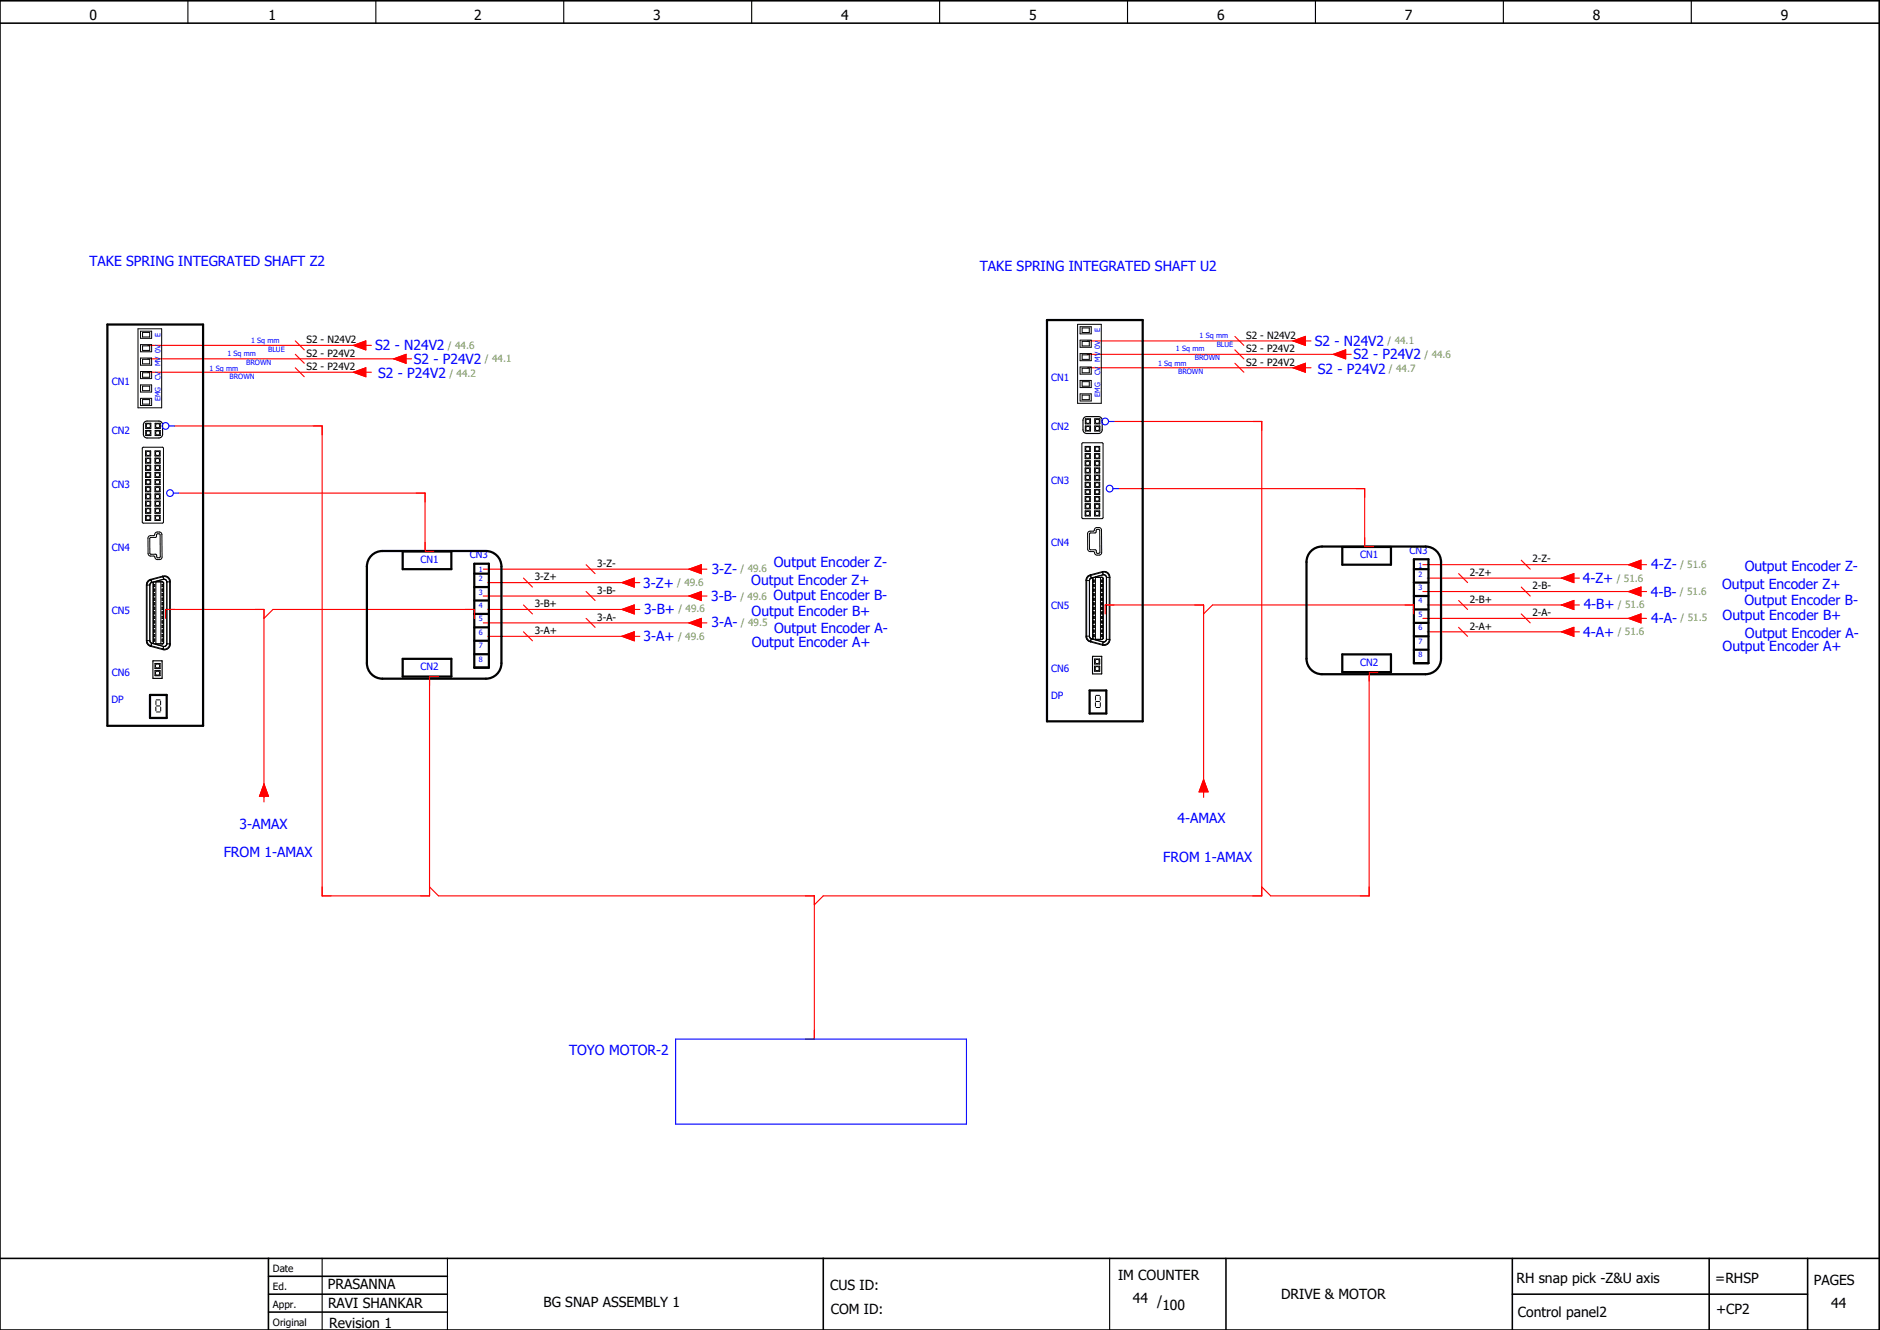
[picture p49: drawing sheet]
<svg xmlns="http://www.w3.org/2000/svg" width="420mm" height="297mm" viewBox="0 0 420 297" stroke-linecap="round" stroke-linejoin="round" font-family="sans-serif">
<defs><g id="words">
<g font-size="3.1">
<text x="20" y="4.5">0</text>
<text x="60" y="4.5">1</text>
<text x="106" y="4.5">2</text>
<text x="146" y="4.5">3</text>
<text x="188" y="4.5">4</text>
<text x="230" y="4.5">5</text>
<text x="272" y="4.5">6</text>
<text x="314" y="4.5">7</text>
<text x="356" y="4.5">8</text>
<text x="398" y="4.5">9</text>
<text x="249.9" y="285.9">IM COUNTER</text>
<text x="338.9" y="286.7">RH snap pick -Z&amp;U axis</text>
<text x="383.4" y="286.6">=RHSP</text>
<text x="405.4" y="287.2">PAGES</text>
<text x="73.3" y="288.1">PRASANNA</text>
<text x="73.3" y="292.2">RAVI SHANKAR</text>
<text x="121.5" y="292">BG SNAP ASSEMBLY 1</text>
<text x="185.5" y="288.1">CUS ID:</text>
<text x="185.7" y="293.7">COM ID:</text>
<text x="253.2" y="291">44 /</text>
<text x="259.8" y="292.7">100</text>
<text x="286.3" y="290.3">DRIVE &amp; MOTOR</text>
<text x="383.6" y="293.6">+CP2</text>
<text x="409.3" y="292.2">44</text>
<text x="73.6" y="296.7">Revision 1</text>
<text x="339.2" y="294.2">Control panel2</text>
</g>
<g font-size="3.1" fill="#00f">
<text x="20" y="59.5">TAKE SPRING INTEGRATED SHAFT Z2</text>
<text x="219" y="60.5">TAKE SPRING INTEGRATED SHAFT U2</text>
<text x="293.9" y="77.2">S2 - N24V2</text>
<text x="83.9" y="78.2">S2 - N24V2</text>
<text x="92.5" y="81.3">S2 - P24V2</text>
<text x="294.5" y="83.5">S2 - P24V2</text>
<text x="302.5" y="80.3">S2 - P24V2</text>
<text x="84.5" y="84.5">S2 - P24V2</text>
<text x="143.8" y="131.3">3-Z+</text>
<text x="159.1" y="128.2">3-Z-</text>
<text x="167.9" y="130.6">Output Encoder Z+</text>
<text x="172.9" y="126.6">Output Encoder Z-</text>
<text x="353.8" y="130.3">4-Z+</text>
<text x="369.1" y="127.2">4-Z-</text>
<text x="384.9" y="131.6">Output Encoder Z+</text>
<text x="389.9" y="127.6">Output Encoder Z-</text>
<text x="143.9" y="137.2">3-B+</text>
<text x="158.9" y="134.3">3-B-</text>
<text x="168" y="137.6">Output Encoder B+</text>
<text x="172.9" y="134.1">Output Encoder B-</text>
<text x="353.9" y="136.2">4-B+</text>
<text x="368.9" y="133.3">4-B-</text>
<text x="389.9" y="135.1">Output Encoder B-</text>
<text x="143.9" y="143.3">3-A+</text>
<text x="159" y="140.2">3-A-</text>
<text x="173" y="141.5">Output Encoder A-</text>
<text x="353.9" y="142.3">4-A+</text>
<text x="369" y="139.2">4-A-</text>
<text x="385" y="138.6">Output Encoder B+</text>
<text x="390" y="142.5">Output Encoder A-</text>
<text x="168" y="144.5">Output Encoder A+</text>
<text x="385" y="145.5">Output Encoder A+</text>
<text x="53.5" y="185.3">3-AMAX</text>
<text x="263.2" y="183.9">4-AMAX</text>
<text x="50" y="191.5">FROM 1-AMAX</text>
<text x="260" y="192.5">FROM 1-AMAX</text>
<text x="127.2" y="235.8">TOYO MOTOR-2</text>
</g>
<g font-size="2.2">
<text x="68.5" y="76.7">S2 - N24V2</text>
<text x="278.5" y="75.7">S2 - N24V2</text>
<text x="68.5" y="79.7">S2 - P24V2</text>
<text x="68.5" y="82.7">S2 - P24V2</text>
<text x="278.5" y="78.7">S2 - P24V2</text>
<text x="278.5" y="81.7">S2 - P24V2</text>
<text x="342.5" y="125.7">2-Z-</text>
<text x="119.5" y="129.7">3-Z+</text>
<text x="133.5" y="126.7">3-Z-</text>
<text x="328.5" y="128.7">2-Z+</text>
<text x="342.5" y="131.7">2-B-</text>
<text x="119.5" y="135.7">3-B+</text>
<text x="133.5" y="132.7">3-B-</text>
<text x="328.5" y="134.7">2-B+</text>
<text x="342.5" y="137.7">2-A-</text>
<text x="119.5" y="141.7">3-A+</text>
<text x="133.5" y="138.7">3-A-</text>
<text x="328.5" y="140.7">2-A+</text>
<text x="61" y="284.2">Date</text>
<text x="61" y="288.2">Ed.</text>
<text x="61" y="292.2">Appr.</text>
<text x="61" y="296.2">Original</text>
</g>
<g font-size="2.2" fill="#7ca552">
<text x="100.1" y="77.9">/ 44.6</text>
<text x="310.1" y="76.9">/ 44.1</text>
<text x="108.4" y="81">/ 44.1</text>
<text x="310.4" y="83.2">/ 44.7</text>
<text x="318.4" y="80">/ 44.6</text>
<text x="100.4" y="84.2">/ 44.2</text>
<text x="151.3" y="130.9">/ 49.6</text>
<text x="165.5" y="127.8">/ 49.6</text>
<text x="361.3" y="129.9">/ 51.6</text>
<text x="375.5" y="126.8">/ 51.6</text>
<text x="151.6" y="136.8">/ 49.6</text>
<text x="165.5" y="134">/ 49.6</text>
<text x="361.6" y="135.8">/ 51.6</text>
<text x="375.5" y="133">/ 51.6</text>
<text x="151.6" y="142.9">/ 49.6</text>
<text x="165.6" y="139.8">/ 49.5</text>
<text x="361.6" y="141.9">/ 51.6</text>
<text x="375.6" y="138.8">/ 51.5</text>
</g>
<g font-size="2.2" fill="#00f">
<text x="25" y="86">CN1</text>
<text x="235" y="85">CN1</text>
<text x="25" y="97">CN2</text>
<text x="235" y="96">CN2</text>
<text x="25" y="109">CN3</text>
<text x="235" y="108">CN3</text>
<text x="25" y="123.1">CN4</text>
<text x="94" y="125.7">CN1</text>
<text x="105" y="124.7">CN3</text>
<text x="235" y="122.1">CN4</text>
<text x="304" y="124.7">CN1</text>
<text x="315" y="123.7">CN3</text>
<text x="25" y="137.1">CN5</text>
<text x="235" y="136.1">CN5</text>
<text x="94" y="149.7">CN2</text>
<text x="304" y="148.7">CN2</text>
<text x="25" y="151.1">CN6</text>
<text x="235" y="150.1">CN6</text>
<text x="24.9" y="157.1">DP</text>
<text x="234.9" y="156.1">DP</text>
</g>
<g font-size="1.6" fill="#00f">
<text x="35.9" y="75.3" transform="rotate(-90 35.9 75.3)">E</text>
<text x="56.1" y="76.6">1 Sq mm</text>
<text x="245.9" y="74.3" transform="rotate(-90 245.9 74.3)">E</text>
<text x="268.1" y="75.5">1 Sq mm</text>
<text x="271.9" y="77.5">BLUE</text>
<text x="35.9" y="81.9" transform="rotate(-90 35.9 81.9)">MV 0V</text>
<text x="46.8" y="82.9">1 Sq mm</text>
<text x="50.8" y="79.6">1 Sq mm</text>
<text x="55" y="81.6">BROWN</text>
<text x="59.9" y="78.6">BLUE</text>
<text x="245.9" y="83.9" transform="rotate(-90 245.9 83.9)">CV</text>
<text x="245.9" y="80.9" transform="rotate(-90 245.9 80.9)">MV 0V</text>
<text x="258.8" y="81.8">1 Sq mm</text>
<text x="262.8" y="78.5">1 Sq mm</text>
<text x="263.3" y="83.6">BROWN</text>
<text x="267" y="80.5">BROWN</text>
<text x="35.9" y="89.7" transform="rotate(-90 35.9 89.7)">EMG</text>
<text x="35.9" y="84.9" transform="rotate(-90 35.9 84.9)">CV</text>
<text x="51.3" y="84.7">BROWN</text>
<text x="245.9" y="88.7" transform="rotate(-90 245.9 88.7)">EMG</text>
<text x="107" y="127.8">1</text>
<text x="107" y="129.8">2</text>
<text x="317" y="126.8">1</text>
<text x="317" y="128.8">2</text>
<text x="317" y="131.8">3</text>
<text x="107" y="132.8">3</text>
<text x="107" y="135.8">4</text>
<text x="317" y="134.8">4</text>
<text x="317" y="137.8">5</text>
<text x="107" y="138.8">5</text>
<text x="107" y="141.8">6</text>
<text x="317" y="140.8">6</text>
<text x="317" y="143.8">7</text>
<text x="107" y="144.8">7</text>
<text x="107" y="147.8">8</text>
<text x="317" y="146.8">8</text>
</g>
</g></defs>
<g fill="none" stroke="#000" stroke-width=".25">
<path d="M42 .2v5M84 .2v5M126 .2v5M168 .2v5M210 .2v5M252 .2v5M294 .2v5M336 .2v5M378 .2v5M32.3 94.3l.6-.2h2.6a.82 .82 0 0 1 .8 .8v2.1a.82 .82 0 0 1-.8 .9h-2.6a.82 .82 0 0 1-.9-.9v-2.1zM242.3 93.3l.6-.2h2.6a.82 .82 0 0 1 .8 .8v2.1a.82 .82 0 0 1-.8 .9h-2.6a.82 .82 0 0 1-.9-.9v-2.1zM34.2 147.7h2v3.9h-2z"/>
<path d="M244.2 146.7h2v3.9h-2zM72 281.2v16M100 281.2v16M248 281.2v16"/>
</g>
<g fill="none" stroke="#000" stroke-width=".35">
<path d="M0 5.2h420M0 .2h420v297h-420zM0 281.2h420M60 281.2v16M60 285.2h40M60 289.2h40M60 293.2h40M184 281.2v16M274 281.2v16M338 289.2h66M338 281.2v16M382 281.2v16"/>
<path d="M404 281.2v16"/>
</g>
<g fill="none" stroke="#f00" stroke-width=".25">
<path d="M33 77.2h48M66 76.2l2 2M66 79.2l2 2M79 77.2l2.7-1v2zM81.7 77.2h1.3M243 76.2h48M243 79.2h57M276 75.2l2 2M276 78.2l2 2M289 76.2l2.8-1v2zM291.8 76.2h1.2M298 79.2l2.8-1v2z"/>
<path d="M300.8 79.2h1.2M33 80.2h57M33 83.2h48M39 95.2h33v105h24v-49h2M66 82.2l2 2M79 83.2l2.7-1v2zM81.7 83.2h1.3M88 80.2l2.7-1v2zM90.7 80.2h1.3M243 82.2h48M249 94.2h33v106h-98l-2 2M276 81.2l2 2"/>
<path d="M289 82.2l2.8-1v2zM291.8 82.2h1.2M40 110.2h55v13h2M250 109.2h55v13h2M37 138.2v-2h22v43M59 138.2l2-2h45v2M108 127.2h48M108 133.2h48M108 139.2h48M109 136.2h32M109 130.2h32M117 129.2l2 2"/>
<path d="M117 135.2l2 2M131 126.2l2 2M131 132.2l2 2M131 138.2l2 2M139 130.2l2.7-1v2zM139 136.2l2.7-1v2zM141.7 136.2h1.3M141.7 130.2h1.3M154 127.2l2.8-1v2zM154 133.2l2.8-1v2zM154 139.2l2.8-1v2zM156.8 127.2h1.2"/>
<path d="M156.8 133.2h1.2M156.8 139.2h1.2M247 137.2v-2h22v43M269 137.2l2-2h45v2M318 126.2h48M318 132.2h48M318 138.2h48M319 135.2h32M319 129.2h32M326 128.2l2 2M326 134.2l2 2M340 131.2l2 2"/>
<path d="M340 137.2l2 2M340 125.2l2 2M349 129.2l2.8-1v2zM349 135.2l2.8-1v2zM351.8 135.2h1.2M351.8 129.2h1.2M364 126.2l2.8-1v2zM364 132.2l2.8-1v2zM364 138.2l2.8-1v2zM366.8 126.2h1.2M366.8 132.2h1.2M366.8 138.2h1.2"/>
<path d="M109 142.2h32M117 141.2l2 2M139 142.2l2.7-1v2zM141.7 142.2h1.3M308 150.2h-2v50h-22l-2-2M319 141.2h32M326 140.2l2 2M349 141.2l2.8-1v2zM351.8 141.2h1.2M59 175.2l1 2.7h-2zM269 174.2l1 2.7h-2zM96 198.2l2 2h84v32h-2"/>
</g>
<g fill="none" stroke="#000" stroke-width=".5">
<path d="M24 72.5h21.4v89.7h-21.4zM234 71.5h21.4v89.7h-21.4zM83 124.1a3.5 3.5 0 0 1 2.5-1h23.1a3.5 3.5 0 0 1 3.5 3.5v21.6a3.5 3.5 0 0 1-3.5 3.4h-23.1a3.5 3.5 0 0 1-3.5-3.4v-21.6a3.5 3.5 0 0 1 1-2.5zM90 123.2h10.9v4h-10.9zM106 126h3.3v23.2h-3.3zM106 128.2h3.2M106 131.2h3.2M106 134.2h3.2M106 137.2h3.2M293 123.1a3.5 3.5 0 0 1 2.5-1h23.1a3.5 3.5 0 0 1 3.5 3.5v21.6a3.5 3.5 0 0 1-3.5 3.4h-23.1a3.5 3.5 0 0 1-3.5-3.4v-21.6a3.5 3.5 0 0 1 1-2.5zM300 122.2h10.9v4h-10.9zM316 127.2h3.2"/>
<path d="M316 125h3.3v23.2h-3.3zM316 130.2h3.2M316 133.2h3.2M316 139.2h3.2M316 136.2h3.2M33.5 155.3h3.8v5.1h-3.8zM90 147.2h10.9v4h-10.9zM106 140.2h3.2M106 143.2h3.2M106 146.2h3.2M243.5 154.3h3.8v5.1h-3.8zM300 146.2h10.9v4h-10.9z"/>
<path d="M316 142.2h3.2M316 145.2h3.2"/>
</g>
<g fill="none" stroke="#000" stroke-width=".22">
<path d="M30.8 73.5h5.3v17.6h-5.3zM31.4 74h2.5v1.6h-2.5zM31.4 77h2.5v1.6h-2.5zM31.9 74.3h1.6v1h-1.6zM31.9 77.3h1.6v1h-1.6zM240.8 72.5h5.3v17.6h-5.3zM241.4 73h2.5v1.6h-2.5zM241.4 76h2.5v1.6h-2.5zM241.4 79h2.5v1.6h-2.5zM241.9 79.3h1.6v1h-1.6zM241.9 76.3h1.6v1h-1.6zM241.9 73.3h1.6v1h-1.6z"/>
<path d="M31.4 89h2.5v1.6h-2.5zM31.4 80h2.5v1.6h-2.5zM31.4 83h2.5v1.6h-2.5zM31.4 86h2.5v1.6h-2.5zM31.9 80.3h1.6v1h-1.6zM31.9 83.3h1.6v1h-1.6zM31.9 86.3h1.6v1h-1.6zM31.9 89.3h1.6v1h-1.6zM31.9 100l4.4-.1 .2 .3v16.5l-.2 .2h-4.3l-.2-.2zM32.6 94.6h1.1v1.1h-1.1zM32.6 96.2h1.1v1.1h-1.1zM33.7 94.6h.1"/>
<path d="M34.7 94.6h1.1v1.1h-1.1zM34.7 96.2h1.1v1.1h-1.1zM34.7 94.6h.1M241.4 88h2.5v1.6h-2.5zM241.4 82h2.5v1.6h-2.5zM241.4 85h2.5v1.6h-2.5zM241.9 88.3h1.6v1h-1.6zM241.9 82.3h1.6v1h-1.6zM241.9 85.3h1.6v1h-1.6zM241.9 99l4.4-.1 .2 .3v16.5l-.2 .2h-4.3l-.2-.2zM242.5 99.8h1.2v1.1h-1.2zM242.6 93.6h1.1v1.1h-1.1z"/>
<path d="M242.6 95.2h1.1v1.1h-1.1zM244.6 99.8h1.2v1.1h-1.2zM244.7 93.6h1.1v1.1h-1.1zM244.7 95.2h1.1v1.1h-1.1zM32.5 100.8h1.2v1.1h-1.2zM32.5 102.4h1.2v1.1h-1.2zM32.5 104h1.2v1.1h-1.2zM32.5 105.6h1.2v1.1h-1.2zM32.5 107.2h1.2v1.1h-1.2zM32.5 108.8h1.2v1.1h-1.2zM32.5 110.4h1.2v1.1h-1.2zM32.5 112h1.2v1.1h-1.2z"/>
<path d="M32.5 113.6h1.2v1.1h-1.2zM32.5 115.2h1.2v1.1h-1.2zM33.3 119.8l1.2-.2a.72 .72 0 0 1 .6-.7h.8l.3 .5v5.1a.86 .86 0 0 1-.9 .6 .86 .86 0 0 1-.8-.8l-1.1-.1-.3-.5v-3.4zM34.6 100.8h1.2v1.1h-1.2zM34.6 102.4h1.2v1.1h-1.2zM34.6 104h1.2v1.1h-1.2zM34.6 105.6h1.2v1.1h-1.2zM34.6 107.2h1.2v1.1h-1.2zM34.6 108.8h1.2v1.1h-1.2zM34.6 110.4h1.2v1.1h-1.2zM34.6 112h1.2v1.1h-1.2zM34.6 113.6h1.2v1.1h-1.2z"/>
<path d="M34.6 115.2h1.2v1.1h-1.2zM242.5 102.4l.1 .1M242.5 103h1.2v1.1h-1.2zM242.5 101.4h1.2v1.1h-1.1zM242.5 104.6h1.2v1.1h-1.2zM242.5 106.2h1.2v1.1h-1.2zM242.5 107.8h1.2v1.1h-1.2zM242.5 109.4h1.2v1.1h-1.2zM242.5 111h1.2v1.1h-1.2zM242.5 112.6h1.2v1.1h-1.2zM242.5 114.2h1.2v1.1h-1.2zM242.6 102.9l-.1 .1"/>
<path d="M243.3 118.8l1.2-.2a.72 .72 0 0 1 .6-.7h.8l.3 .5v5.1a.86 .86 0 0 1-.9 .6 .86 .86 0 0 1-.8-.8l-1.1-.1-.3-.5v-3.4zM243.5 119.2l1.2-.1 .2-.1 .2-.7h.6l.1 5.3h-.7l-.2-.7-.1-.1h-1.2zM244.6 101.4h1.2v1.1h-1.2zM244.6 103h1.2v1.1h-1.2zM244.6 104.6h1.2v1.1h-1.2zM244.6 106.2h1.2v1.1h-1.2zM244.6 107.8h1.2v1.1h-1.2zM244.6 109.4h1.2v1.1h-1.2zM244.6 111h1.2v1.1h-1.2zM244.6 112.6h1.2v1.1h-1.2zM244.6 114.2h1.2v1.1h-1.2zM32.7 130.7v12.4"/>
<path d="M33.5 130.7v12.4M33.5 130.7h-.8M33.5 120.2l1.2-.1 .2-.1 .2-.7h.6l.1 5.3h-.7l-.2-.7-.1-.1h-1.2zM33.7 129.4l-.7 .5-.3 .8M33.7 129.4l.2 .7M33.7 129.5v.1M33.7 129.6h.1M33.7 129.6a1.18 1.18 0 0 0-.8 1.1v12.4a1.18 1.18 0 0 0 .8 1.2M33.9 130.1l-.3 .3-.1 .3M33.9 130.1h.1M34 130.1h.3v13.7M34.2 130.1v13.7a.7 .7 0 0 1-.7-.7v-12.3l.2-.5 .3-.2"/>
<path d="M34.3 130.6h.3v.5h-.3M34.3 131.6h.3v.5h-.3M34.3 132.6h.3v.5h-.3M34.3 133.6h.3v.5h-.3M34.3 134.7h.3v.4h-.3M34.3 135.7h.3v.5h-.3M34.3 136.7h.3v.5h-.3M34.3 137.7h.3v.5h-.3M34.3 138.7h.3v.5h-.3M34.3 139.7h.3v.5h-.3M34.4 130.6v.5M34.4 131.6v.5"/>
<path d="M34.4 132.6v.5M34.4 133.6v.5M34.4 134.7v.4M34.4 135.7v.5M34.4 136.7v.5M34.4 137.7v.5M34.4 138.7v.5M34.4 139.7v.5M34.8 130v13.8M34.9 130v-.1l1.7-.4a.64 .64 0 0 1 .7 .6l-.1 13.8a.64 .64 0 0 1-.7 .5M34.9 130h1.4M36 130v13.8"/>
<path d="M36.3 130l.3 .3M36.3 130l.2 .3M36.3 130h-1.8l-.2 .3M36.3 130h.1M36.4 128.7a1.34 1.34 0 0 1 1.7 1.3M36.4 128.7l-2.7 .7M36.4 128.7h.1M36.4 130.6v.5M36.4 131.6v.5M36.4 132.6v.5M36.4 133.6v.5M36.4 134.7v.4"/>
<path d="M36.4 135.7v.5M36.4 136.7v.5M36.4 137.7v.5M36.4 138.7v.5M36.4 139.7v.5M36.4 128.7v.1M36.4 128.8h.1M36.4 128.8v.1M36.4 128.9h.1M36.4 128.9l.3-.1a1.18 1.18 0 0 1 1.2 1.2v14.2a1.18 1.18 0 0 1-1.5 .8M36.4 128.9l-2.7 .7M36.4 128.9l.2 .5"/>
<path d="M36.5 130.6h-.3v.5h.3M36.5 131.6h-.3v.5h.3M36.5 132.6h-.3v.5h.3M36.5 133.6h-.3v.5h.3M36.5 134.7h-.3v.4h.3M36.5 135.7h-.3v.5h.3M36.5 136.7h-.3v.5h.3M36.5 137.7h-.3v.5h.3M36.5 138.7h-.3v.5h.3M36.5 139.7h-.3v.5h.3M36.5 130.3h.1M36.5 130.3v13.3"/>
<path d="M36.6 129.4l-2.7 .7M36.6 129.4a.64 .64 0 0 1 .7 .6M36.6 130.3v13.3M37.3 130h.1M37.3 130v13.9M38.1 130h-.8M38.1 130v13.9M242.7 129.7v12.4M243.5 129.7v12.4M243.5 129.7h-.8M243.7 128.4l-.7 .5-.3 .8M243.7 128.4v.1"/>
<path d="M243.7 128.5v.1M243.7 128.5l.2 .6M243.7 128.6h.1M243.7 128.6a1.18 1.18 0 0 0-.8 1.1v12.4M243.9 129.1l-.3 .3-.1 .3M244.2 129.1a.7 .7 0 0 0-.7 .7v12.3a.7 .7 0 0 0 .7 .7M244.2 129.1v13.7M244.3 131.6h.3v.5h-.3M244.3 130.6h.3v.5h-.3M244.3 134.7h.3v.5h-.3M244.3 133.7h.3v.4h-.3M244.3 135.7h.3v.5h-.3"/>
<path d="M244.3 136.7h.3v.5h-.3M244.3 132.6h.3v.5h-.3M244.3 138.7h.3v.5h-.3M244.3 139.8h.3v.4h-.3M244.3 137.7h.3v.5h-.3M244.3 129.6h.3v.5h-.3M244.4 129.6v.5M244.4 130.6v.5M244.4 131.6v.5M244.4 132.6v.5M244.4 133.7v.4M244.4 134.7v.5"/>
<path d="M244.4 135.7v.5M244.4 136.7v.5M244.4 137.7v.5M244.4 138.7v.5M244.4 139.8v.4M244.8 129v13.8M244.9 129v-.1l1.7-.4a.64 .64 0 0 1 .7 .6l-.1 13.8a.64 .64 0 0 1-.7 .5l-1.6-.4v-.2M244.9 129h1.4M246 129v13.8M246.3 129l.3 .3M246.3 129l.2 .3M246.3 129h-1.8l-.2 .3"/>
<path d="M246.3 129h.1M246.4 127.7a1.34 1.34 0 0 1 1.7 1.3M246.4 127.7l-2.7 .7M246.4 127.7v.1M246.4 129.6v.5M246.4 130.6v.5M246.4 131.6v.5M246.4 132.6v.5M246.4 133.7v.4M246.4 134.7v.5M246.4 135.7v.5M246.4 136.7v.5"/>
<path d="M246.4 137.7v.5M246.4 138.7v.5M246.4 139.8v.4M246.4 127.8h.1M246.4 127.8l.2 .6M246.4 127.9h.1M246.4 127.9l.3-.1a1.18 1.18 0 0 1 1.2 1.2v14.2a1.18 1.18 0 0 1-1.5 .8M246.4 127.9l-2.7 .7M246.5 131.6h-.3v.5h.3M246.5 130.6h-.3v.5h.3M246.5 134.7h-.3v.5h.3M246.5 133.7h-.3v.4h.3"/>
<path d="M246.5 135.7h-.3v.5h.3M246.5 136.7h-.3v.5h.3M246.5 132.6h-.3v.5h.3M246.5 138.7h-.3v.5h.3M246.5 139.8h-.3v.4h.3M246.5 137.7h-.3v.5h.3M246.5 129.6h-.3v.5h.3M246.5 129.3h.1M246.5 129.3v13.3M246.6 128.4l-2.7 .7M246.6 128.4a.64 .64 0 0 1 .7 .6M246.6 129.3v13.3"/>
<path d="M247.3 129h.1M247.3 129v13.9M248.1 129h-.8M248.1 129v13.9M32.7 143.1h.8M32.7 143.1l.3 .9 .7 .4M33.5 143.1l.1 .4 .3 .2M33.7 144.4l2.7 .8M33.7 144.3l2.7 .7M33.7 144.3h.1M33.9 143.7l2.7 .8M33.9 143.7l-.2 .7"/>
<path d="M34.3 143.6l.2 .2h1.8M34.3 140.8h.3v.4h-.3M34.3 141.8h.3v.5h-.3M34.3 142.8h.3v.5h-.3M34.4 140.8v.4M34.4 141.8v.5M34.4 142.8v.5M34.6 148.3h1.2v1.1h-1.2zM34.6 149.9h1.2v1.1h-1.2zM34.8 158v.8M34.8 156.6v.8M34.9 143.8v.2"/>
<path d="M34.9 143.9h1.4M34.9 156.4h.9M34.9 157.7h.9M35 159.1h.8M35.9 156.6v.9M35.9 158v.9M36.3 143.8v.1M36.4 140.8v.4M36.4 141.8v.5M36.4 142.8v.5M36.4 145.1v.1M36.4 145h.1"/>
<path d="M36.5 144.9l-.1 .1M36.5 143.6l-.2 .2M36.5 140.8h-.3v.4h.3M36.5 141.8h-.3v.5h.3M36.5 142.8h-.3v.5h.3M36.5 143.6h.1M36.6 144.5l-.2 .5M36.6 143.6l-.3 .3M37.3 143.9l-.2 .4-.5 .2M37.3 143.9h.8M38.1 143.9a1.34 1.34 0 0 1-1.7 1.3M242.7 142.1h.2"/>
<path d="M242.7 142.1l.3 .9 .7 .4M242.9 142.1a1.18 1.18 0 0 0 .8 1.2M242.9 142.1h.6M243.5 142.1l.1 .4 .3 .2M243.7 143.4l2.7 .8M243.7 143.4h.1M243.7 143.3v.1M243.7 143.3h.1M243.7 143.3l2.7 .7M243.9 142.7l2.7 .8M243.9 142.7l-.2 .6M244.3 142.6l.2 .2h1.8"/>
<path d="M244.3 141.8h.3v.5h-.3M244.3 140.8h.3v.5h-.3M244.4 140.8v.5M244.4 141.8v.5M244.6 147.3h1.2v1.1h-1.2zM244.6 148.9h1.2v1.1h-1.2zM244.8 157v.8M244.8 155.6v.8M244.9 142.9h1.4M244.9 155.4h.9M244.9 156.7h.9M245 158.1h.8"/>
<path d="M245.9 155.6v.9M245.9 157v.9M246.3 142.8v.1M246.4 140.8v.5M246.4 141.8v.5M246.4 144.1v.1M246.4 144.1h.1M246.4 144h.1M246.4 144v.1M246.5 143.9l-.1 .1M246.5 142.6l-.2 .2M246.5 141.8h-.3v.5h.3"/>
<path d="M246.5 140.8h-.3v.5h.3M246.5 142.6h.1M246.6 143.5l-.1 .4M246.6 142.6l-.3 .3M247.3 142.9l-.2 .4-.5 .2M247.3 142.9h.8M248.1 142.9a1.34 1.34 0 0 1-1.7 1.3"/>
<circle cx="33.2" cy="95.1" r=".49"/>
<circle cx="33.2" cy="96.7" r=".49"/>
<circle cx="35.3" cy="95.1" r=".49"/>
<circle cx="35.3" cy="96.7" r=".49"/>
<circle cx="243.2" cy="95.7" r=".49"/>
<circle cx="243.2" cy="94.1" r=".49"/>
<circle cx="245.3" cy="95.7" r=".49"/>
<circle cx="245.3" cy="94.1" r=".49"/>
<circle cx="33.1" cy="102.9" r=".49"/>
<circle cx="33.1" cy="114.1" r=".49"/>
<circle cx="33.1" cy="109.3" r=".49"/>
<circle cx="33.1" cy="106.1" r=".49"/>
<circle cx="33.1" cy="101.3" r=".49"/>
<circle cx="33.1" cy="112.5" r=".49"/>
<circle cx="33.1" cy="104.5" r=".49"/>
<circle cx="33.1" cy="115.7" r=".49"/>
<circle cx="33.1" cy="110.9" r=".49"/>
<circle cx="33.1" cy="107.7" r=".49"/>
<circle cx="35.2" cy="114.1" r=".49"/>
<circle cx="35.2" cy="102.9" r=".49"/>
<circle cx="35.2" cy="109.3" r=".49"/>
<circle cx="35.2" cy="106.1" r=".49"/>
<circle cx="35.2" cy="101.3" r=".49"/>
<circle cx="35.2" cy="112.5" r=".49"/>
<circle cx="35.2" cy="104.5" r=".49"/>
<circle cx="35.2" cy="115.7" r=".49"/>
<circle cx="35.2" cy="110.9" r=".49"/>
<circle cx="35.2" cy="107.7" r=".49"/>
<circle cx="243.1" cy="111.5" r=".49"/>
<circle cx="243.1" cy="108.3" r=".49"/>
<circle cx="243.1" cy="106.7" r=".49"/>
<circle cx="243.1" cy="114.7" r=".49"/>
<circle cx="243.1" cy="103.5" r=".49"/>
<circle cx="243.1" cy="100.3" r=".49"/>
<circle cx="243.1" cy="109.9" r=".49"/>
<circle cx="243.1" cy="101.9" r=".49"/>
<circle cx="243.1" cy="113.1" r=".49"/>
<circle cx="243.1" cy="105.1" r=".49"/>
<circle cx="245.2" cy="111.5" r=".49"/>
<circle cx="245.2" cy="108.3" r=".49"/>
<circle cx="245.2" cy="106.7" r=".49"/>
<circle cx="245.2" cy="114.7" r=".49"/>
<circle cx="245.2" cy="103.5" r=".49"/>
<circle cx="245.2" cy="100.3" r=".49"/>
<circle cx="245.2" cy="109.9" r=".49"/>
<circle cx="245.2" cy="101.9" r=".49"/>
<circle cx="245.2" cy="113.1" r=".49"/>
<circle cx="245.2" cy="105.1" r=".49"/>
<circle cx="35.2" cy="148.8" r=".49"/>
<circle cx="35.2" cy="150.4" r=".49"/>
<circle cx="245.2" cy="149.4" r=".49"/>
<circle cx="245.2" cy="147.8" r=".49"/>
</g>
<g fill="none" stroke="#00f" stroke-width=".25">
<path d="M37.8 95.2h1.2M247.8 94.2h1.2M38.8 110.2h1.2M248.7 109.2h1.3M151 232.2h65v19h-65z"/>
<circle cx="37" cy="95.2" r=".75"/>
<circle cx="247" cy="94.2" r=".75"/>
<circle cx="38" cy="110.2" r=".75"/>
<circle cx="248" cy="109.2" r=".75"/>
</g>
<g fill="#f00" stroke="#f00" stroke-width=".22">
<path d="M79 83.2l2.7-1v2z"/>
<path d="M88 80.2l2.7-1v2z"/>
<path d="M79 77.2l2.7-1v2z"/>
<path d="M154 127.2l2.8-1v2z"/>
<path d="M139 130.2l2.7-1v2z"/>
<path d="M154 133.2l2.8-1v2z"/>
<path d="M139 136.2l2.7-1v2z"/>
<path d="M154 139.2l2.8-1v2z"/>
<path d="M139 142.2l2.7-1v2z"/>
<path d="M59 175.2l1 2.7h-2z"/>
<path d="M289 82.2l2.8-1v2z"/>
<path d="M298 79.2l2.8-1v2z"/>
<path d="M289 76.2l2.8-1v2z"/>
<path d="M364 126.2l2.8-1v2z"/>
<path d="M349 129.2l2.8-1v2z"/>
<path d="M364 132.2l2.8-1v2z"/>
<path d="M349 135.2l2.8-1v2z"/>
<path d="M364 138.2l2.8-1v2z"/>
<path d="M349 141.2l2.8-1v2z"/>
<path d="M269 174.2l1 2.7h-2z"/>
</g>
<use href="#words"/>
</svg>
